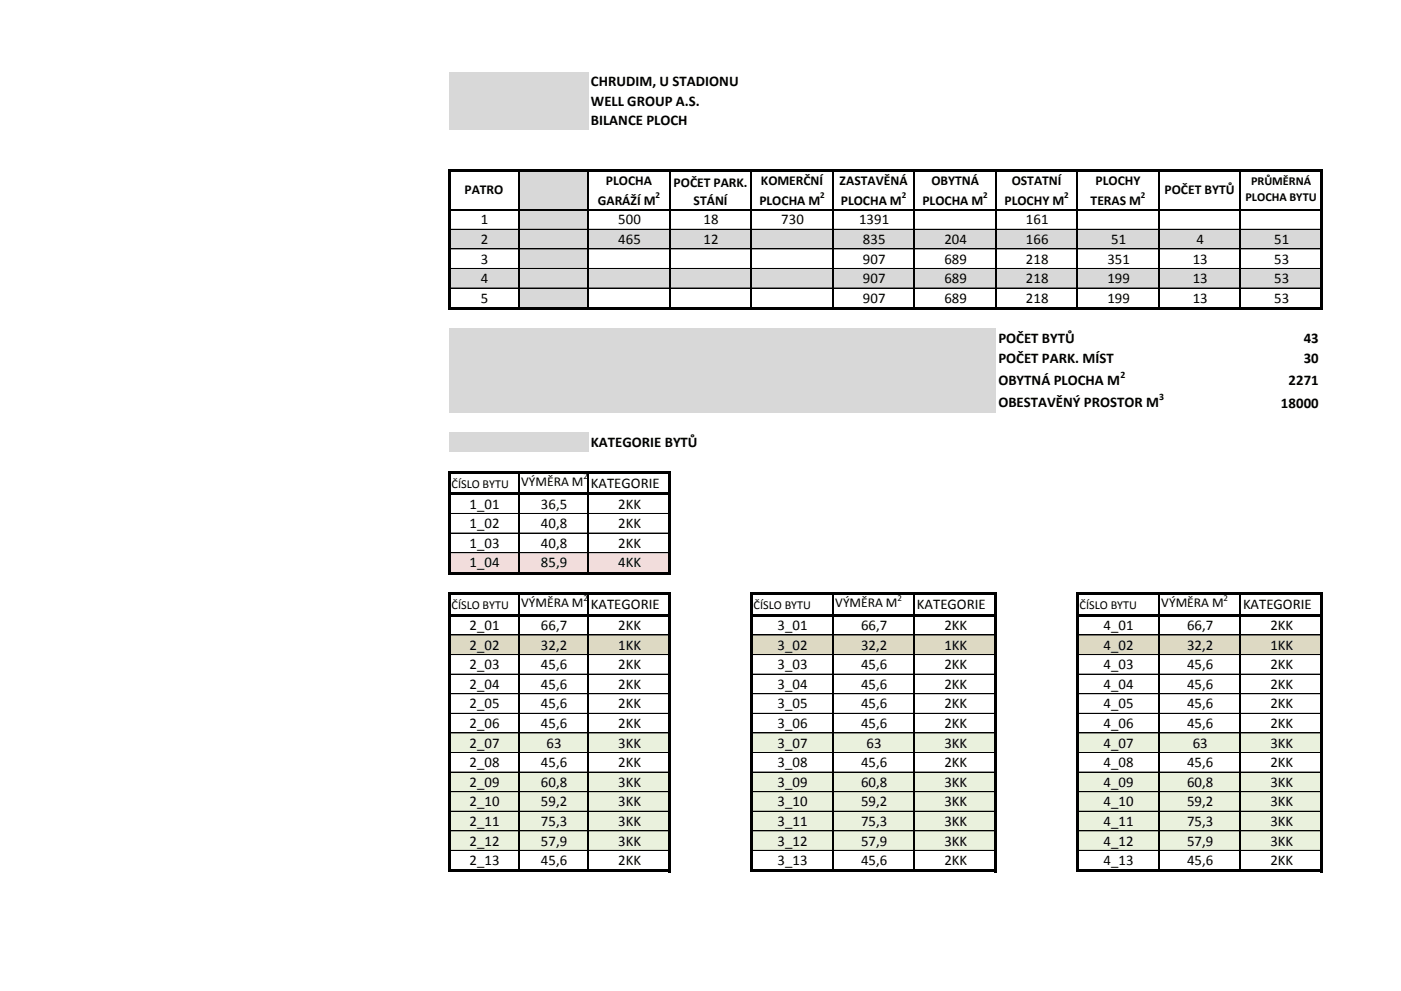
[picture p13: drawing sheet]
<svg xmlns="http://www.w3.org/2000/svg" width="297mm" height="210mm" viewBox="0 0 297 210" stroke-linecap="round" stroke-linejoin="round" font-family="sans-serif">
<defs><g id="words">
<g font-size="3.1">
<text x="125.2" y="18.3">CHRUDIM, U STADIONU</text>
<text x="125.2" y="22.4">WELL GROUP A.S.</text>
<text x="125.2" y="26.6">BILANCE PLOCH</text>
<text x="101.9" y="47.5">1</text>
<text x="131" y="47.5">500</text>
<text x="149.1" y="47.5">18</text>
<text x="165.6" y="47.5">730</text>
<text x="182.1" y="47.5">1391</text>
<text x="217.4" y="47.5">161</text>
<text x="101.9" y="51.7">2</text>
<text x="131" y="51.7">465</text>
<text x="149.1" y="51.7">12</text>
<text x="182.9" y="51.7">835</text>
<text x="200.1" y="51.7">204</text>
<text x="217.4" y="51.7">166</text>
<text x="235.5" y="51.7">51</text>
<text x="253.6" y="51.7">4</text>
<text x="270" y="51.7">51</text>
<text x="101.9" y="55.8">3</text>
<text x="101.9" y="60">4</text>
<text x="182.9" y="55.8">907</text>
<text x="182.9" y="60">907</text>
<text x="200.1" y="55.8">689</text>
<text x="200.1" y="60">689</text>
<text x="217.4" y="55.8">218</text>
<text x="217.4" y="60">218</text>
<text x="234.7" y="55.8">351</text>
<text x="234.7" y="60">199</text>
<text x="252.8" y="55.8">13</text>
<text x="252.8" y="60">13</text>
<text x="270" y="55.8">53</text>
<text x="270" y="60">53</text>
<text x="101.9" y="64.1">5</text>
<text x="182.9" y="64.1">907</text>
<text x="200.1" y="64.1">689</text>
<text x="217.4" y="64.1">218</text>
<text x="234.7" y="64.1">199</text>
<text x="252.8" y="64.1">13</text>
<text x="270" y="64.1">53</text>
<text x="211.6" y="72.7">POČET BYTŮ</text>
<text x="211.6" y="76.8">POČET PARK. MÍST</text>
<text x="276.3" y="72.7">43</text>
<text x="276.3" y="76.8">30</text>
<text x="211.6" y="81.6">OBYTNÁ PLOCHA M</text>
<text x="273.1" y="81.6">2271</text>
<text x="211.6" y="86.3">OBESTAVĚNÝ PROSTOR M</text>
<text x="271.5" y="86.4">18000</text>
<text x="125.2" y="94.7">KATEGORIE BYTŮ</text>
<text x="99.5" y="107.8">1_01</text>
<text x="114.7" y="107.8">36,5</text>
<text x="125.2" y="103.4">KATEGORIE</text>
<text x="131" y="107.8">2KK</text>
<text x="99.5" y="111.9">1_02</text>
<text x="114.7" y="111.9">40,8</text>
<text x="131" y="111.9">2KK</text>
<text x="99.5" y="116.1">1_03</text>
<text x="114.7" y="116.1">40,8</text>
<text x="131" y="116.1">2KK</text>
<text x="99.5" y="120.2">1_04</text>
<text x="114.7" y="120.2">85,9</text>
<text x="131" y="120.2">4KK</text>
<text x="125.2" y="129.1">KATEGORIE</text>
<text x="194.3" y="129.1">KATEGORIE</text>
<text x="263.4" y="129.1">KATEGORIE</text>
<text x="99.5" y="133.5">2_01</text>
<text x="99.5" y="137.7">2_02</text>
<text x="114.7" y="133.5">66,7</text>
<text x="114.7" y="137.7">32,2</text>
<text x="131" y="133.5">2KK</text>
<text x="131" y="137.7">1KK</text>
<text x="164.8" y="133.5">3_01</text>
<text x="164.8" y="137.7">3_02</text>
<text x="182.5" y="133.5">66,7</text>
<text x="182.5" y="137.7">32,2</text>
<text x="200.1" y="133.5">2KK</text>
<text x="200.1" y="137.7">1KK</text>
<text x="233.9" y="133.5">4_01</text>
<text x="233.9" y="137.7">4_02</text>
<text x="251.6" y="133.5">66,7</text>
<text x="251.6" y="137.7">32,2</text>
<text x="269.2" y="133.5">2KK</text>
<text x="269.2" y="137.7">1KK</text>
<text x="99.5" y="141.8">2_03</text>
<text x="114.7" y="141.8">45,6</text>
<text x="131" y="141.8">2KK</text>
<text x="164.8" y="141.8">3_03</text>
<text x="182.5" y="141.8">45,6</text>
<text x="200.1" y="141.8">2KK</text>
<text x="233.9" y="141.8">4_03</text>
<text x="251.6" y="141.8">45,6</text>
<text x="269.2" y="141.8">2KK</text>
<text x="99.5" y="145.9">2_04</text>
<text x="114.7" y="145.9">45,6</text>
<text x="131" y="145.9">2KK</text>
<text x="164.8" y="145.9">3_04</text>
<text x="182.5" y="145.9">45,6</text>
<text x="200.1" y="145.9">2KK</text>
<text x="233.9" y="145.9">4_04</text>
<text x="251.6" y="145.9">45,6</text>
<text x="269.2" y="145.9">2KK</text>
<text x="99.5" y="150.1">2_05</text>
<text x="99.5" y="154.3">2_06</text>
<text x="114.7" y="150.1">45,6</text>
<text x="114.7" y="154.3">45,6</text>
<text x="131" y="150.1">2KK</text>
<text x="131" y="154.3">2KK</text>
<text x="164.8" y="150.1">3_05</text>
<text x="164.8" y="154.3">3_06</text>
<text x="182.5" y="150.1">45,6</text>
<text x="182.5" y="154.3">45,6</text>
<text x="200.1" y="150.1">2KK</text>
<text x="200.1" y="154.3">2KK</text>
<text x="233.9" y="150.1">4_05</text>
<text x="233.9" y="154.3">4_06</text>
<text x="251.6" y="150.1">45,6</text>
<text x="251.6" y="154.3">45,6</text>
<text x="269.2" y="150.1">2KK</text>
<text x="269.2" y="154.3">2KK</text>
<text x="99.5" y="158.4">2_07</text>
<text x="115.8" y="158.4">63</text>
<text x="131" y="158.4">3KK</text>
<text x="164.8" y="158.4">3_07</text>
<text x="183.7" y="158.4">63</text>
<text x="200.1" y="158.4">3KK</text>
<text x="233.9" y="158.4">4_07</text>
<text x="252.8" y="158.4">63</text>
<text x="269.2" y="158.4">3KK</text>
<text x="99.5" y="162.6">2_08</text>
<text x="99.5" y="166.7">2_09</text>
<text x="114.7" y="162.6">45,6</text>
<text x="114.7" y="166.7">60,8</text>
<text x="131" y="162.6">2KK</text>
<text x="131" y="166.7">3KK</text>
<text x="164.8" y="162.6">3_08</text>
<text x="164.8" y="166.7">3_09</text>
<text x="182.5" y="162.6">45,6</text>
<text x="182.5" y="166.7">60,8</text>
<text x="200.1" y="162.6">2KK</text>
<text x="200.1" y="166.7">3KK</text>
<text x="233.9" y="162.6">4_08</text>
<text x="233.9" y="166.7">4_09</text>
<text x="251.6" y="162.6">45,6</text>
<text x="251.6" y="166.7">60,8</text>
<text x="269.2" y="162.6">2KK</text>
<text x="269.2" y="166.7">3KK</text>
<text x="99.5" y="170.9">2_10</text>
<text x="114.7" y="170.9">59,2</text>
<text x="131" y="170.9">3KK</text>
<text x="164.8" y="170.9">3_10</text>
<text x="182.5" y="170.9">59,2</text>
<text x="200.1" y="170.9">3KK</text>
<text x="233.9" y="170.9">4_10</text>
<text x="251.6" y="170.9">59,2</text>
<text x="269.2" y="170.9">3KK</text>
<text x="99.5" y="175">2_11</text>
<text x="99.5" y="179.1">2_12</text>
<text x="114.7" y="175">75,3</text>
<text x="114.7" y="179.1">57,9</text>
<text x="131" y="175">3KK</text>
<text x="131" y="179.1">3KK</text>
<text x="164.8" y="175">3_11</text>
<text x="164.8" y="179.1">3_12</text>
<text x="182.5" y="175">75,3</text>
<text x="182.5" y="179.1">57,9</text>
<text x="200.1" y="175">3KK</text>
<text x="200.1" y="179.1">3KK</text>
<text x="233.9" y="175">4_11</text>
<text x="233.9" y="179.1">4_12</text>
<text x="251.6" y="175">75,3</text>
<text x="251.6" y="179.1">57,9</text>
<text x="269.2" y="175">3KK</text>
<text x="269.2" y="179.1">3KK</text>
<text x="99.5" y="183.3">2_13</text>
<text x="114.7" y="183.3">45,6</text>
<text x="131" y="183.3">2KK</text>
<text x="164.8" y="183.3">3_13</text>
<text x="182.5" y="183.3">45,6</text>
<text x="200.1" y="183.3">2KK</text>
<text x="233.9" y="183.3">4_13</text>
<text x="251.6" y="183.3">45,6</text>
<text x="269.2" y="183.3">2KK</text>
</g>
<g font-size="2.9">
<text x="98.4" y="41.1">PATRO</text>
<text x="128.4" y="39.2">PLOCHA</text>
<text x="142.8" y="39.7">POČET PARK.</text>
<text x="161.3" y="39.2">KOMERČNÍ</text>
<text x="178" y="39.2">ZASTAVĚNÁ</text>
<text x="197.4" y="39.2">OBYTNÁ</text>
<text x="214.4" y="39.2">OSTATNÍ</text>
<text x="232.2" y="39.2">PLOCHY</text>
<text x="246.8" y="41.1">POČET BYTŮ</text>
<text x="126.7" y="43.4">GARÁŽÍ M</text>
<text x="147" y="43.4">STÁNÍ</text>
<text x="160.9" y="43.4">PLOCHA M</text>
<text x="178.2" y="43.4">PLOCHA M</text>
<text x="195.5" y="43.4">PLOCHA M</text>
<text x="212.9" y="43.4">PLOCHY M</text>
<text x="231.1" y="43.4">TERAS M</text>
<text x="110.5" y="102.9">VÝMĚRA M</text>
<text x="110.5" y="128.7">VÝMĚRA M</text>
<text x="177" y="128.7">VÝMĚRA M</text>
<text x="246.1" y="128.7">VÝMĚRA M</text>
</g>
<g font-size="2.6">
<text x="265.2" y="39.3">PRŮMĚRNÁ</text>
<text x="264" y="42.7">PLOCHA BYTU</text>
<text x="95.7" y="103.4">ČÍSLO BYTU</text>
<text x="95.7" y="129.1">ČÍSLO BYTU</text>
<text x="159.7" y="129.1">ČÍSLO BYTU</text>
<text x="228.8" y="129.1">ČÍSLO BYTU</text>
</g>
<g font-size="2.1">
<text x="237.4" y="80">2</text>
<text x="245.7" y="84.8">3</text>
</g>
<g font-size="1.9">
<text x="138.9" y="42">2</text>
<text x="173.8" y="42">2</text>
<text x="191.1" y="42">2</text>
<text x="208.4" y="42">2</text>
<text x="225.5" y="42">2</text>
<text x="241.8" y="42">2</text>
<text x="123.7" y="101.5">2</text>
<text x="123.7" y="127.2">2</text>
<text x="190.2" y="127.2">2</text>
<text x="259.3" y="127.2">2</text>
</g>
</g></defs>
<g fill="#d8d8d8">
<path d="M95.3 15.3h29.4v12.3h-29.4z" fill-rule="evenodd"/>
<path d="M109.9 36.1h14.8v4.2h-14.8z" fill-rule="evenodd"/>
<path d="M109.9 40.3h14.8v4.2h-14.8z" fill-rule="evenodd"/>
<path d="M109.9 44.4h14.8v4.2h-14.8z" fill-rule="evenodd"/>
<path d="M95.3 48.6h184.9v4.2h-184.9z" fill-rule="evenodd"/>
<path d="M109.9 52.7h14.8v4.2h-14.8z" fill-rule="evenodd"/>
<path d="M95.3 56.9h184.9v4.2h-184.9z" fill-rule="evenodd"/>
<path d="M109.9 61h14.8v4.4h-14.8z" fill-rule="evenodd"/>
<path d="M95.3 69.5h115.8v17.9h-115.8z" fill-rule="evenodd"/>
<path d="M95.3 91.5h29.4v4.2h-29.4z" fill-rule="evenodd"/>
</g>
<path d="M95.3 117.1h46.7v4.4h-46.7z" fill-rule="evenodd" fill="#f2dddc"/>
<g fill="#ddd9c3">
<path d="M95.3 134.5h46.7v4.2h-46.7z" fill-rule="evenodd"/>
<path d="M159.2 134.5h51.9v4.2h-51.9z" fill-rule="evenodd"/>
<path d="M228.3 134.5h51.9v4.2h-51.9z" fill-rule="evenodd"/>
</g>
<g fill="#eaf1dd">
<path d="M95.3 155.3h46.7v4.2h-46.7z" fill-rule="evenodd"/>
<path d="M159.2 155.3h51.9v4.2h-51.9z" fill-rule="evenodd"/>
<path d="M228.3 155.3h51.9v4.2h-51.9z" fill-rule="evenodd"/>
<path d="M95.3 163.6h46.7v16.6h-46.7z" fill-rule="evenodd"/>
<path d="M159.2 163.6h51.9v16.6h-51.9z" fill-rule="evenodd"/>
<path d="M228.3 163.6h51.9v16.6h-51.9z" fill-rule="evenodd"/>
</g>
<g fill="none" stroke="#000" stroke-width=".21">
<path d="M95.5 48.6h14.3M95.5 52.7h14.3M95.5 56.9h14.3M110 48.6h14.5M110 52.7h14.5M110 56.9h14.5M124.8 48.6h17M124.8 52.7h17M124.8 56.9h17M142.1 48.6h17M142.1 52.7h17M142.1 56.9h17"/>
<path d="M159.3 48.6h17M159.3 52.7h17M159.3 56.9h17M176.6 48.6h17M176.6 52.7h17M176.6 56.9h17M193.9 48.6h17M193.9 52.7h17M193.9 56.9h17M211.2 48.6h17M211.2 52.7h17M211.2 56.9h17"/>
<path d="M228.4 48.6h17.1M228.4 52.7h17.1M228.4 56.9h17.1M245.7 48.6h17M245.7 52.7h17M245.7 56.9h17M263 48.6h16.9M263 52.7h16.9M263 56.9h16.9M95.5 61h14.3M110 61h14.5M124.8 61h17"/>
<path d="M142.1 61h17M159.3 61h17M176.6 61h17M193.9 61h17M211.2 61h17M228.4 61h17.1M245.7 61h17M263 61h16.9M95.5 108.8h14.3M95.5 112.9h14.3M95.5 117.1h14.3M110 108.8h14.5"/>
<path d="M110 112.9h14.5M110 117.1h14.5M124.8 108.8h16.9M124.8 112.9h16.9M124.8 117.1h16.9M95.5 134.5h14.3M95.5 138.7h14.3M110 134.5h14.5M110 138.7h14.5M124.8 134.5h16.9M124.8 138.7h16.9M159.5 134.5h16.8"/>
<path d="M159.5 138.7h16.8M176.6 134.5h17M176.6 138.7h17M193.9 134.5h16.9M193.9 138.7h16.9M228.6 134.5h16.9M228.6 138.7h16.9M245.7 134.5h17M245.7 138.7h17M263 134.5h16.9M263 138.7h16.9M95.5 142.8h14.3"/>
<path d="M95.5 147h14.3M95.5 151.1h14.3M95.5 155.3h14.3M95.5 159.4h14.3M110 142.8h14.5M110 147h14.5M110 151.1h14.5M110 155.3h14.5M110 159.4h14.5M124.8 142.8h16.9M124.8 147h16.9M124.8 151.1h16.9"/>
<path d="M124.8 155.3h16.9M124.8 159.4h16.9M159.5 142.8h16.8M159.5 147h16.8M159.5 151.1h16.8M159.5 155.3h16.8M159.5 159.4h16.8M176.6 142.8h17M176.6 147h17M176.6 151.1h17M176.6 155.3h17M176.6 159.4h17"/>
<path d="M193.9 142.8h16.9M193.9 147h16.9M193.9 151.1h16.9M193.9 155.3h16.9M193.9 159.4h16.9M228.6 142.8h16.9M228.6 147h16.9M228.6 151.1h16.9M228.6 155.3h16.9M228.6 159.4h16.9M245.7 142.8h17M245.7 147h17"/>
<path d="M245.7 151.1h17M245.7 155.3h17M245.7 159.4h17M263 142.8h16.9M263 147h16.9M263 151.1h16.9M263 155.3h16.9M263 159.4h16.9M95.5 163.6h14.3M95.5 167.7h14.3M95.5 171.9h14.3M95.5 176h14.3"/>
<path d="M110 163.6h14.5M110 167.7h14.5M110 171.9h14.5M110 176h14.5M124.8 163.6h16.9M124.8 167.7h16.9M124.8 171.9h16.9M124.8 176h16.9M159.5 163.6h16.8M159.5 167.7h16.8M159.5 171.9h16.8M159.5 176h16.8"/>
<path d="M176.6 163.6h17M176.6 167.7h17M176.6 171.9h17M176.6 176h17M193.9 163.6h16.9M193.9 167.7h16.9M193.9 171.9h16.9M193.9 176h16.9M228.6 163.6h16.9M228.6 167.7h16.9M228.6 171.9h16.9M228.6 176h16.9"/>
<path d="M245.7 163.6h17M245.7 167.7h17M245.7 171.9h17M245.7 176h17M263 163.6h16.9M263 167.7h16.9M263 171.9h16.9M263 176h16.9M95.5 180.2h14.3M110 180.2h14.5M124.8 180.2h16.9M159.5 180.2h16.8"/>
<path d="M176.6 180.2h17M193.9 180.2h16.9M228.6 180.2h16.9M245.7 180.2h17M263 180.2h16.9"/>
</g>
<g fill="#000">
<path d="M95.5 35.9h184.9v.5h-184.9z" fill-rule="evenodd"/>
<path d="M94.9 35.9h.6v29.8h-.6z" fill-rule="evenodd"/>
<path d="M95.5 65.1h184.9v.6h-184.9z" fill-rule="evenodd"/>
<path d="M279.9 36.4h.5v29.3h-.5z" fill-rule="evenodd"/>
<path d="M95.5 99.8h46.7v.5h-46.7z" fill-rule="evenodd"/>
<path d="M95.5 104.4h46.7v.5h-46.7z" fill-rule="evenodd"/>
<path d="M94.9 99.8h.6v21.9h-.6z" fill-rule="evenodd"/>
<path d="M95.5 125.5h46.7v.6h-46.7z" fill-rule="evenodd"/>
<path d="M95.5 130.1h46.7v.6h-46.7z" fill-rule="evenodd"/>
<path d="M95.5 121.2h46.7v.5h-46.7z" fill-rule="evenodd"/>
<path d="M141.7 100.3h.5v21.4h-.5z" fill-rule="evenodd"/>
<path d="M159.5 125.5h51.8v.6h-51.8z" fill-rule="evenodd"/>
<path d="M159.5 130.1h51.8v.6h-51.8z" fill-rule="evenodd"/>
<path d="M228.6 125.5h51.8v.6h-51.8z" fill-rule="evenodd"/>
<path d="M228.6 130.1h51.8v.6h-51.8z" fill-rule="evenodd"/>
<path d="M94.9 125.5h.6v59.3h-.6z" fill-rule="evenodd"/>
<path d="M95.5 184.3h46.7v.5h-46.7z" fill-rule="evenodd"/>
<path d="M141.7 126.1h.5v58.7h-.5z" fill-rule="evenodd"/>
<path d="M158.9 125.5h.6v59.3h-.6z" fill-rule="evenodd"/>
<path d="M159.5 184.3h51.8v.5h-51.8z" fill-rule="evenodd"/>
<path d="M210.8 126.1h.5v58.7h-.5z" fill-rule="evenodd"/>
<path d="M228 125.5h.6v59.3h-.6z" fill-rule="evenodd"/>
<path d="M228.6 184.3h51.8v.5h-51.8z" fill-rule="evenodd"/>
<path d="M279.9 126.1h.5v58.7h-.5z" fill-rule="evenodd"/>
</g>
<g fill="none" stroke="#000" stroke-width=".25">
<path d="M109.9 36.4v28.7M124.7 36.4v28.7M141.9 36.4v28.7M159.2 36.4v28.7M176.5 36.4v28.7M193.8 36.4v28.7M211 36.4v28.7M228.3 36.4v28.7M245.6 36.4v28.7M262.8 36.4v28.7M95.5 44.4h184.4M109.9 100.3v4.1"/>
<path d="M109.9 104.9v16.3M124.7 100.3v4.1M124.7 104.9v16.3M109.9 126.1v4M109.9 130.7v53.6M124.7 126.1v4M124.7 130.7v53.6M176.5 126.1v4M176.5 130.7v53.6M193.8 126.1v4M193.8 130.7v53.6M245.6 126.1v4"/>
<path d="M245.6 130.7v53.6M262.8 126.1v4M262.8 130.7v53.6"/>
</g>
<use href="#words"/>
</svg>
